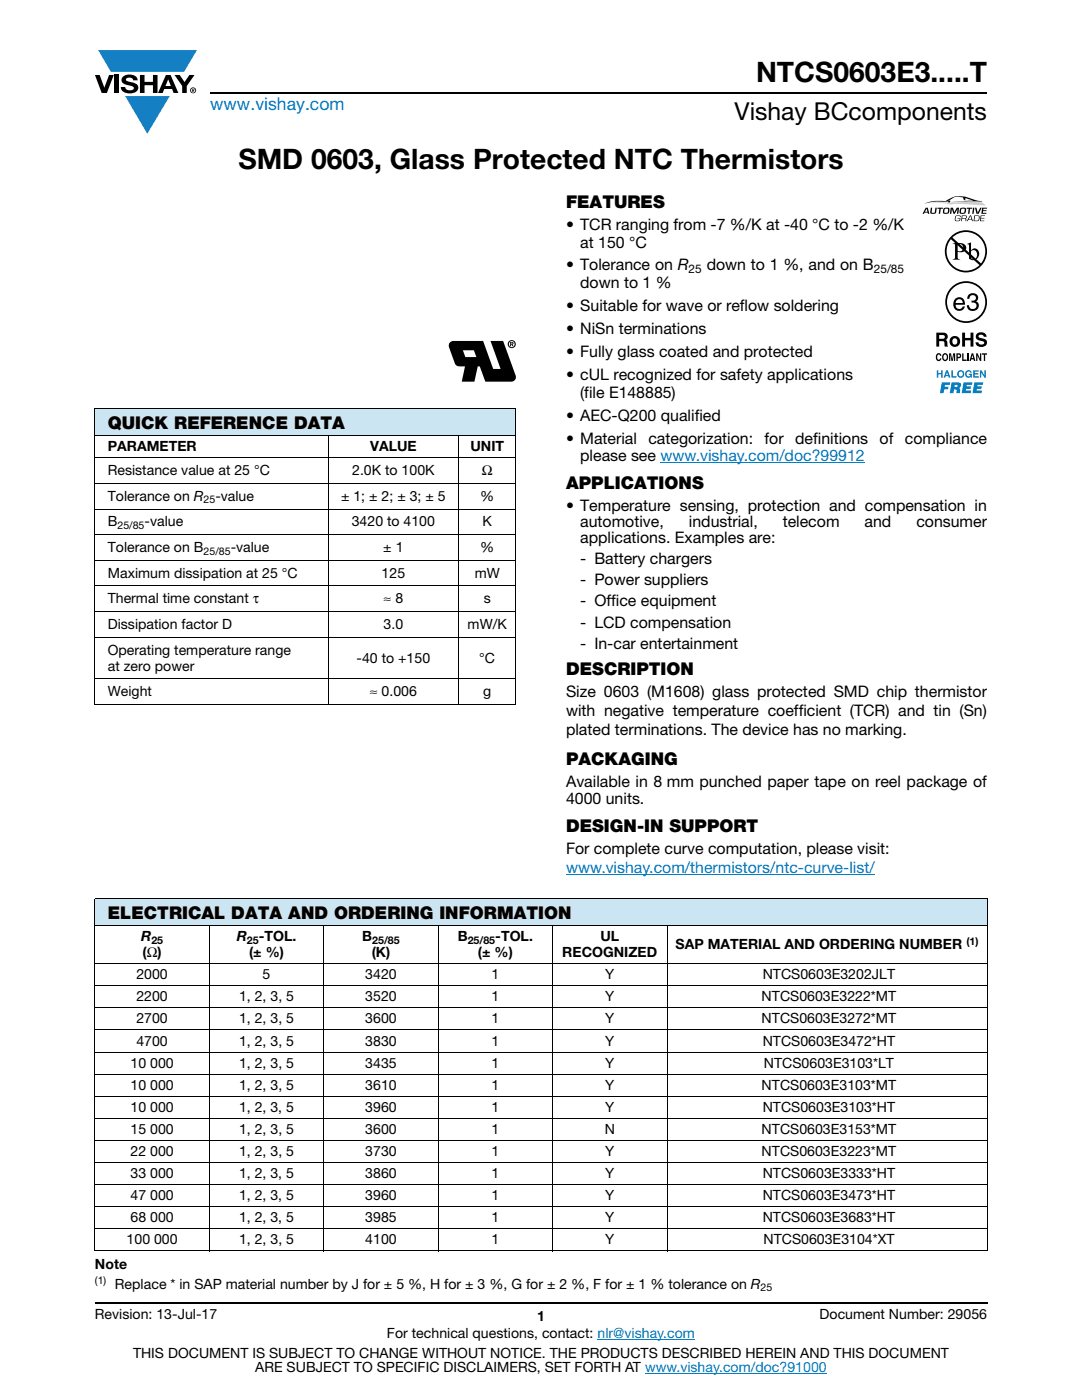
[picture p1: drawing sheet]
<svg xmlns="http://www.w3.org/2000/svg" width="216mm" height="279mm" viewBox="0 0 216 279" stroke-linecap="round" stroke-linejoin="round" font-family="sans-serif">
<defs><g id="words">
<g font-size="5.6">
<text x="150.9" y="16.4">NTCS0603E3.....T</text>
<text x="47.6" y="33.8">SMD 0603, Glass Protected NTC Thermistors</text>
</g>
<text font-size="4.9" x="146.6" y="24">Vishay BCcomponents</text>
<text font-size="3.5" fill="#007ec4" x="42" y="21.9">www.vishay.com</text>
<g font-size="3.5">
<text x="112.9" y="41.5">FEATURES</text>
<text x="21.5" y="85.6">QUICK REFERENCE DATA</text>
<text x="112.9" y="97.6">APPLICATIONS</text>
<text x="112.9" y="134.7">DESCRIPTION</text>
<text x="112.9" y="152.7">PACKAGING</text>
<text x="112.9" y="166.1">DESIGN-IN SUPPORT</text>
<text x="21.5" y="183.3">ELECTRICAL DATA AND ORDERING INFORMATION</text>
</g>
<g font-size="3.2">
<text x="112.9" y="45.9">• TCR ranging from -7 %/K at -40 °C to -2 %/K</text>
<text x="112.9" y="54">• Tolerance on R</text>
<text x="115.8" y="49.4">at 150 °C</text>
<text x="141" y="54">down to 1 %, and on B</text>
<text x="115.8" y="57.5">down to 1 %</text>
<text x="112.9" y="62.1">• Suitable for wave or reflow soldering</text>
<text x="112.9" y="66.7">• NiSn terminations</text>
<text x="112.9" y="71.3">• Fully glass coated and protected</text>
<text x="112.9" y="75.9">• cUL recognized for safety applications</text>
<text x="112.9" y="84">• AEC-Q200 qualified</text>
<text x="115.8" y="79.4">(file E148885)</text>
<text x="112.9" y="88.6">• Material</text>
<text x="129.4" y="88.6">categorization:</text>
<text x="152.6" y="88.6">for</text>
<text x="158.7" y="88.6">definitions</text>
<text x="175.5" y="88.6">of</text>
<text x="180.6" y="88.6">compliance</text>
<text x="115.8" y="92.1">please see www.vishay.com/doc?99912</text>
<text x="112.9" y="102">• Temperature sensing, protection and compensation in</text>
<text x="115.8" y="105.1">automotive,</text>
<text x="137.5" y="105.1">industrial,</text>
<text x="156.2" y="105.1">telecom</text>
<text x="172.5" y="105.1">and</text>
<text x="182.9" y="105.1">consumer</text>
<text x="115.8" y="108.3">applications. Examples are:</text>
<text x="115.8" y="112.5">- Battery chargers</text>
<text x="115.8" y="116.8">- Power suppliers</text>
<text x="115.8" y="121">- Office equipment</text>
<text x="115.8" y="125.2">- LCD compensation</text>
<text x="115.8" y="129.5">- In-car entertainment</text>
<text x="112.9" y="139">Size 0603 (M1608) glass protected SMD chip thermistor</text>
<text x="112.9" y="142.9">with negative temperature coefficient (TCR) and tin (Sn)</text>
<text x="112.9" y="146.8">plated terminations. The device has no marking.</text>
<text x="112.9" y="157">Available in 8 mm punched paper tape on reel package of</text>
<text x="112.9" y="160.5">4000 units.</text>
<text x="112.9" y="170.4">For complete curve computation, please visit:</text>
</g>
<text font-size="3.2" fill="#007ec4" x="112.9" y="174.3">www.vishay.com/thermistors/ntc-curve-list/</text>
<g font-size="2.8">
<text x="21.5" y="90.1">PARAMETER</text>
<text x="21.5" y="94.8">Resistance value at 25 °C</text>
<text x="70.3" y="94.8">2.0K to 100K</text>
<text x="73.9" y="90.1">VALUE</text>
<text x="93.9" y="90.1">UNIT</text>
<text x="96.1" y="94.8">Ω</text>
<text x="21.5" y="99.9">Tolerance on R</text>
<text x="43" y="99.9">-value</text>
<text x="68" y="99.9">± 1; ± 2; ± 3; ± 5</text>
<text x="95.8" y="99.9">%</text>
<text x="21.5" y="105.1">B</text>
<text x="28.9" y="105.1">-value</text>
<text x="70.2" y="105.1">3420 to 4100</text>
<text x="96.3" y="105.1">K</text>
<text x="21.5" y="110.2">Tolerance on B</text>
<text x="46" y="110.2">-value</text>
<text x="76.5" y="110.2">± 1</text>
<text x="95.8" y="110.2">%</text>
<text x="21.5" y="115.3">Maximum dissipation at 25 °C</text>
<text x="76.1" y="115.3">125</text>
<text x="94.7" y="115.3">mW</text>
<text x="21.5" y="120.4">Thermal time constant τ</text>
<text x="21.5" y="125.5">Dissipation factor D</text>
<text x="76.5" y="125.5">3.0</text>
<text x="76.5" y="120.4">≈ 8</text>
<text x="93.3" y="125.5">mW/K</text>
<text x="96.5" y="120.4">s</text>
<text x="21.5" y="130.6">Operating temperature range</text>
<text x="21.5" y="133.8">at zero power</text>
<text x="71.1" y="132.2">-40 to +150</text>
<text x="95.6" y="132.2">°C</text>
<text x="21.5" y="138.9">Weight</text>
<text x="73.8" y="138.9">≈ 0.006</text>
<text x="96.4" y="138.9">g</text>
<text x="28.2" y="187.8">R</text>
<text x="28.4" y="191">(Ω)</text>
<text x="47.2" y="187.8">R</text>
<text x="49.7" y="191">(± %)</text>
<text x="51.6" y="187.8">-TOL.</text>
<text x="72.3" y="187.8">B</text>
<text x="74.2" y="191">(K)</text>
<text x="91.4" y="187.8">B</text>
<text x="95.4" y="191">(± %)</text>
<text x="98.8" y="187.8">-TOL.</text>
<text x="112.2" y="191">RECOGNIZED</text>
<text x="119.8" y="187.8">UL</text>
<text x="134.8" y="189.4">SAP MATERIAL AND ORDERING NUMBER</text>
<text x="27.2" y="195.4">2000</text>
<text x="52.4" y="195.4">5</text>
<text x="72.9" y="195.4">3420</text>
<text x="98.1" y="195.4">1</text>
<text x="120.8" y="195.4">Y</text>
<text x="152.2" y="195.4">NTCS0603E3202JLT</text>
<text x="27.2" y="199.8">2200</text>
<text x="47.7" y="199.8">1, 2, 3, 5</text>
<text x="72.9" y="199.8">3520</text>
<text x="98.1" y="199.8">1</text>
<text x="120.8" y="199.8">Y</text>
<text x="152" y="199.8">NTCS0603E3222*MT</text>
<text x="27.2" y="204.3">2700</text>
<text x="27.2" y="208.7">4700</text>
<text x="47.7" y="208.7">1, 2, 3, 5</text>
<text x="47.7" y="204.3">1, 2, 3, 5</text>
<text x="72.9" y="208.7">3830</text>
<text x="72.9" y="204.3">3600</text>
<text x="98.1" y="208.7">1</text>
<text x="98.1" y="204.3">1</text>
<text x="120.8" y="208.7">Y</text>
<text x="120.8" y="204.3">Y</text>
<text x="152" y="204.3">NTCS0603E3272*MT</text>
<text x="152.2" y="208.7">NTCS0603E3472*HT</text>
<text x="26.1" y="213.1">10 000</text>
<text x="47.7" y="213.1">1, 2, 3, 5</text>
<text x="72.9" y="213.1">3435</text>
<text x="98.1" y="213.1">1</text>
<text x="120.8" y="213.1">Y</text>
<text x="152.4" y="213.1">NTCS0603E3103*LT</text>
<text x="26.1" y="217.5">10 000</text>
<text x="26.1" y="221.9">10 000</text>
<text x="47.7" y="221.9">1, 2, 3, 5</text>
<text x="47.7" y="217.5">1, 2, 3, 5</text>
<text x="72.9" y="221.9">3960</text>
<text x="72.9" y="217.5">3610</text>
<text x="98.1" y="221.9">1</text>
<text x="98.1" y="217.5">1</text>
<text x="120.8" y="221.9">Y</text>
<text x="120.8" y="217.5">Y</text>
<text x="152" y="217.5">NTCS0603E3103*MT</text>
<text x="152.2" y="221.9">NTCS0603E3103*HT</text>
<text x="26.1" y="226.3">15 000</text>
<text x="47.7" y="226.3">1, 2, 3, 5</text>
<text x="72.9" y="226.3">3600</text>
<text x="98.1" y="226.3">1</text>
<text x="120.7" y="226.3">N</text>
<text x="152" y="226.3">NTCS0603E3153*MT</text>
<text x="26.1" y="230.7">22 000</text>
<text x="47.7" y="230.7">1, 2, 3, 5</text>
<text x="72.9" y="230.7">3730</text>
<text x="98.1" y="230.7">1</text>
<text x="120.8" y="230.7">Y</text>
<text x="152" y="230.7">NTCS0603E3223*MT</text>
<text x="26.1" y="235.1">33 000</text>
<text x="26.1" y="239.5">47 000</text>
<text x="47.7" y="235.1">1, 2, 3, 5</text>
<text x="47.7" y="239.5">1, 2, 3, 5</text>
<text x="72.9" y="235.1">3860</text>
<text x="72.9" y="239.5">3960</text>
<text x="98.1" y="235.1">1</text>
<text x="98.1" y="239.5">1</text>
<text x="120.8" y="235.1">Y</text>
<text x="120.8" y="239.5">Y</text>
<text x="152.2" y="235.1">NTCS0603E3333*HT</text>
<text x="152.2" y="239.5">NTCS0603E3473*HT</text>
<text x="26.1" y="243.9">68 000</text>
<text x="47.7" y="243.9">1, 2, 3, 5</text>
<text x="72.9" y="243.9">3985</text>
<text x="98.1" y="243.9">1</text>
<text x="120.8" y="243.9">Y</text>
<text x="152.2" y="243.9">NTCS0603E3683*HT</text>
<text x="25.3" y="248.3">100 000</text>
<text x="47.7" y="248.3">1, 2, 3, 5</text>
<text x="72.9" y="248.3">4100</text>
<text x="98.1" y="248.3">1</text>
<text x="120.8" y="248.3">Y</text>
<text x="152.4" y="248.3">NTCS0603E3104*XT</text>
<text x="18.9" y="253.3">Note</text>
<text x="22.9" y="257.2">Replace * in SAP material number by J for ± 5 %, H for ± 3 %, G for ± 2 %, F for ± 1 % tolerance on R</text>
<text x="18.9" y="263.3">Revision: 13-Jul-17</text>
<text x="107.2" y="263.6">1</text>
<text x="163.6" y="263.3">Document Number: 29056</text>
<text x="77.2" y="267.1">For technical questions, contact: nlr@vishay.com</text>
<text x="26.5" y="271">THIS DOCUMENT IS SUBJECT TO CHANGE WITHOUT NOTICE. THE PRODUCTS DESCRIBED HEREIN AND THIS DOCUMENT</text>
<text x="50.9" y="273.8">ARE SUBJECT TO SPECIFIC DISCLAIMERS, SET FORTH AT www.vishay.com/doc?91000</text>
</g>
<g font-size="2.4">
<text x="137.4" y="54.5">25</text>
<text x="174.3" y="54.5">25/85</text>
</g>
<g font-size="2.1">
<text x="40.6" y="100.5">25</text>
<text x="23.4" y="105.6">25/85</text>
<text x="40.6" y="110.7">25/85</text>
<text x="30.2" y="188.3">25</text>
<text x="49.3" y="188.3">25</text>
<text x="74.3" y="188.3">25/85</text>
<text x="93.3" y="188.3">25/85</text>
<text x="192.8" y="188.6">(1)</text>
<text x="18.9" y="256.3">(1)</text>
<text x="151.8" y="257.7">25</text>
</g>
</g></defs>
<g fill="#147fc3">
<path d="M19.6 10h19.7l-2.6 4.3h-1.1h-13.5z"/>
<path d="M25 19.2h8.9l-4.5 7.5z"/>
</g>
<g fill="#000">
<path d="M18.9 15h1l.9 2.5 1-2.5h.9l-1.4 3.6h-1zM22.9 15h.9v3.6h-.9zM24.6 15.3a2.1 2.1 0 0 1 2.8 .3l.1 .4h-.9a.79 .79 0 0 0-.7-.5 .79 .79 0 0 0-.8 .4l.3 .3 1 .2a1.08 1.08 0 0 1 1.2 1 1.08 1.08 0 0 1-1.1 1.2 1.73 1.73 0 0 1-2.4-1.2h.9a.96 .96 0 0 0 .8 .6 .96 .96 0 0 0 .9-.4 1.31 1.31 0 0 0-1.2-.6 1.03 1.03 0 0 1-1.1-.6 1.03 1.03 0 0 1 .2-1.1zM27.9 15h.9v1.3h1.7v-1.3h.9v3.6h-.9v-1.6h-1.7v1.6h-.9zM34.8 15h1.1l.9 1.4 1-1.4h1l-1.5 2.2v1.4h-.9v-1.4z"/>
<path d="M33.6 15.9l.5 1.3h-1.1zM33.1 15l-1.6 3.6h1l.3-.8h1.5l.3 .8h1l-1.6-3.6z"/>
<path d="M38.4 17.8h.2v.2h-.2zM38.3 17.7v.7h.1v-.3l.4 .3-.2-.3 .2-.2-.1-.2z"/>
<path d="M38.1 18a.46 .46 0 0 1 .9 0 .46 .46 0 0 1-.9 0zM37.9 18a.6 .6 0 0 0 1.2 0 .6 .6 0 0 0-1.2 0z"/>
</g>
<path d="M42 18.6h155M18.9 260h178.1" fill="none" stroke="#000" stroke-width=".36"/>
<path d="M131.8 92.3h40.8M112.9 174.5h61.6M119.2 267.3h19.5M128.7 274h36.3" fill="none" stroke="#007ec4" stroke-width=".2"/>
<path d="M18.9 81.5h84.1v5.5h-84.1z" fill="#cce5f3"/>
<g fill="none" stroke="#000" stroke-width=".2">
<path d="M18.9 81.5h84.1M18.9 87h84.1M18.9 91.4h84.1M18.9 96.5h84.1M18.9 81.6v58.9M65.5 86.9v53.8M91.5 86.9v53.8M103 81.6v58.9M18.9 101.6h84.1M18.9 106.7h84.1M18.9 111.8h84.1M18.9 116.9h84.1"/>
<path d="M18.9 122.1h84.1M18.9 127.2h84.1M18.9 135.5h84.1M18.9 140.6h84.1"/>
</g>
<path d="M89.5 67.9h13.5v8.3h-13.5z" fill="#fff"/>
<g fill="#000">
<path d="M92.4 69.9h2.2l.5 1.4h-2.2zM89.9 68.2a.92 .92 0 0 0-.3 1.1l1.2 3.3a.94 .94 0 0 0 .8 .5h1.2l-.7 3.1h2.6l.6-3.1h.4l1.1 3.1h5.3a.92 .92 0 0 0 .8-1.2l-2.5-7h-2.5l2 5.6h-1.5l-2-5.6h-5.9z"/>
<path d="M101.5 68.7a.6 .6 0 0 1 1.2 0 .6 .6 0 0 1-1.2 0zM101.3 68.7a.81 .81 0 0 0 1.6 0 .81 .81 0 0 0-1.6 0z"/>
<path d="M102 68.4h.2v.2h-.2zM101.8 68.2v.9h.2v-.4l.3 .4h.2l-.2-.4h.1v-.4z"/>
</g>
<g fill="#fff">
<path d="M33.5 40.4h39.9v35.9h-39.9z"/>
<path d="M184.1 39.2h12.9v39.3h-12.9z"/>
</g>
<g fill="#0160ae">
<path d="M186.9 73.9h.3v.6h.6v-.6h.3v1.5h-.3v-.7h-.6v.7h-.3z"/>
<path d="M189.8 73.9h.3v1.2h.8v.3h-1.1z"/>
<path d="M192.7 74.1a.68 .68 0 0 1 1.2 .3l-.8-.2a.55 .55 0 0 0-.2 .5 .55 .55 0 0 0 .4 .4l.4-.3h-.4v-.2h.6v.8h-.2v-.2a.71 .71 0 0 1-1-.1 .71 .71 0 0 1 0-1z"/>
<path d="M194.2 73.9h1.1v.3h-.8v.3h.7v.2h-.7v.4h.8v.3h-1.1z"/>
<path d="M195.5 73.9h.3l.6 1v-1h.3v1.5h-.3l-.6-1.1v1.1h-.3z"/>
<path d="M187.9 76.3h1.7l-.1 .5h-.9l-.1 .4h.8l-.1 .5h-.8l-.1 .8h-.7z"/>
<path d="M192.3 76.3h1.7l-.1 .5h-1l-.1 .3h.9l-.1 .5h-.8l-.1 .4h1.1l-.1 .5h-1.8z"/>
<path d="M194.4 76.3h1.8l-.1 .5h-1l-.1 .3h.9l-.1 .5h-.9v.4h1.1l-.1 .5h-1.8z"/>
<path d="M189 74.2l-.2 .6h.3zM188.8 73.9h.3l.6 1.5h-.4l-.1-.3h-.5l-.1 .3h-.3z"/>
<path d="M191.2 74.7a.5 .5 0 0 0 1 0 .5 .5 0 0 0-1 0zM190.9 74.6a.75 .75 0 0 1 1.5 0 .75 .75 0 0 1-1.5 0z"/>
<path d="M190.5 76.8l-.1 .4 .6-.1v-.3zM189.9 76.3l1.7 .2a.63 .63 0 0 1-.3 .9l.3 .3v.8h-.7v-.6l-.3-.2h-.2l-.2 .8h-.7z"/>
</g>
<path d="M185.1 40.6l1.4-.2 3.1 .1a3.8 3.8 0 0 1 2.2-.1l2.8-.1a2.03 2.03 0 0 1 2.1 .7h-.2a41.3 41.3 0 0 0-7.1-.2 10.3 10.3 0 0 0-4.3-.2z" fill="#ccc"/>
<g fill="#000">
<path d="M189.1 40.3l.4-.3 .1 .2-.1 .2zM184.4 40.6h.1a12.3 12.3 0 0 1 4.3-.6 5.2 5.2 0 0 1 5.5-.2l1.7 .4-6.2 .1 4.3-.2-1.4-.6-.1 .6-.4-.4v-.3a2.78 2.78 0 0 0-2.7 .5 2.69 2.69 0 0 1-2.2 .3l-1.4 .1zM185.7 41.5h.3l-.1 .8a.35 .35 0 0 0 .3 .2 .35 .35 0 0 0 .3-.2l.2-.8h.2l-.1 .8a.72 .72 0 0 1-1.2 .2zM187.1 41.5h1.1l-.1 .2h-.4l-.1 1h-.3l.1-1h-.4zM190.7 43.1a.64 .64 0 0 1 1 .2h-.2a.49 .49 0 0 0-.6-.2 .49 .49 0 0 0-.2 .7 .49 .49 0 0 0 .6 .2l.2-.3h-.4v-.1h.6a.61 .61 0 0 1-.5 .6 .61 .61 0 0 1-.7-.3zM189.7 41.5h.4l.3 .9 .5-.9h.5l-.2 1.2h-.3l.2-1.1-.6 1.1h-.2l-.4-1-.1 1h-.3zM192.9 41.5h1.1v.2h-.4l-.2 1h-.2l.1-1h-.4zM194.2 41.5h.2l-.1 1.2h-.3zM194.5 41.5h.3l.3 1 .5-1h.3l-.6 1.2h-.5zM195.7 43h.8v.1h-.7v.4h.7l-.1 .1h-.6l-.1 .4h.7v.1h-.9zM196 41.5h1l-.1 .1h-.7v.4h.7l-.1 .1h-.6l-.1 .4h.7v.2h-1zM186.9 70.7l.4-.2 .3 .1 .2 .4-.6-.2a.66 .66 0 0 0 .1 1l.3-.3h.2a.54 .54 0 0 1-.4 .6 .54 .54 0 0 1-.6-.5z"/>
<path d="M189.4 70.5h.4l.2 1.2 .2-1.2h.4v1.5h-.3v-1.2l-.2 1.2h-.2l-.3-1.2v1.2h-.2zM192 70.5h.3v1.3h.6v.2h-.9zM192 66.4h.6v1h1.1v-1h.5v2.8h-.5v-1.3h-1.1v1.3h-.6zM193 70.5h.3v1.5h-.3zM193.3 58.8a1.07 1.07 0 0 1 1.3-.2 1.07 1.07 0 0 1 .5 1.2l-.4 .3a1.06 1.06 0 0 1 .5 1.4 1.06 1.06 0 0 1-1.4 .5h-.2a1.02 1.02 0 0 1-.7-1.1h.5a.71 .71 0 0 0 .9 .8 .71 .71 0 0 0 .3-1.2l-.7-.1v-.4a.59 .59 0 0 0 .8-.4 .59 .59 0 0 0-.6-.7 .66 .66 0 0 0-.7 .7h-.4zM195 66.5a1.15 1.15 0 0 1 1.9 .7h-.6v-.2a.68 .68 0 0 0-1-.1v.4l.2 .1a1.29 1.29 0 0 1 1.5 .9 1.17 1.17 0 0 1-1.2 .9 1.17 1.17 0 0 1-1.1-.9h.5l.1 .2a.67 .67 0 0 0 1.1-.1l-.3-.3-.5-.1a.82 .82 0 0 1-.9-.5 .82 .82 0 0 1 .3-1zM194.8 70.5h.3l.5 1.1v-1.1h.2v1.5h-.3l-.5-1.1v1.1h-.2zM195.9 70.5h1.1v.3h-.4v1.2h-.3v-1.2h-.4z"/>
<path d="M184.9 41.6l-.3 .7h.5zM184.7 41.5h.4l.3 1.2h-.2l-.1-.3h-.6l-.1 .3h-.3z"/>
<path d="M188.3 42.1a.45 .45 0 0 0 .9 0 .45 .45 0 0 0-.9 0zM188.3 41.6a.7 .7 0 0 1 1.2 .2 .74 .74 0 0 1-.4 .9 .74 .74 0 0 1-.9-.2z"/>
<path d="M190 47.4a3.9 3.9 0 0 1 5.3-.1 3.9 3.9 0 0 1 .4 5.3zM189.7 47.7l5.8 5.2a3.9 3.9 0 0 1-5.4 .1 3.9 3.9 0 0 1-.4-5.3zM188.5 50.2a4.2 4.2 0 0 0 8.5 0 4.2 4.2 0 0 0-8.5 0z"/>
<path d="M191.1 48.8v1.3a.75 .75 0 0 0 1.1-.7 .75 .75 0 0 0-1.1-.6zM190.1 48.5a2.81 2.81 0 0 1 2.5 .4 .97 .97 0 0 1-.1 1.2 .97 .97 0 0 1-1.2 .2l-.2-.1v1.1v.3l.5 .2h-1.5l.3-.1 .2-.4v-2.3l-.1-.2z"/>
<path d="M192.1 43.1l-.1 .5 .7-.1v-.4zM191.9 43h.7a.32 .32 0 0 1 .3 .3 .32 .32 0 0 1-.3 .3l.2 .1v.4h-.2v-.4h-.1h-.5l-.1 .4h-.1z"/>
<path d="M191.7 42.1a.44 .44 0 0 0 .8 0 .44 .44 0 0 0-.8 0zM191.7 41.6a.7 .7 0 0 1 1.1 .2 .74 .74 0 0 1-.4 .9 .74 .74 0 0 1-.9-.2z"/>
<path d="M193.8 50.2v1.3l.1 .1a.72 .72 0 0 0 .8 0 .72 .72 0 0 0 .3-.8 .72 .72 0 0 0-.4-.8 .72 .72 0 0 0-.8 .2zM193 48.7l.8-.3v1.6a.89 .89 0 0 1 1.1-.4 .89 .89 0 0 1 .5 1.1 1.23 1.23 0 0 1-.7 1.1 1.23 1.23 0 0 1-1.3-.2l-.1-2.6z"/>
<path d="M193.6 43.1l-.3 .7h.6zM193.6 43h.2l.3 1.1h-.1l-.1-.2h-.7l-.1 .2h-.2z"/>
<path d="M194.5 43.1l-.1 .9 .8-.1 .1-.7zM194.4 43h.9a.66 .66 0 0 1-.4 1.1h-.6z"/>
<path d="M187.4 66.9v.7h.9a.39 .39 0 0 0 .1-.7zM186.8 66.4h1.4a.79 .79 0 0 1 .8 .4 .79 .79 0 0 1-.1 .9l-.2 .1a.98 .98 0 0 1 .4 1.2l.1 .2h-.7l-.2-1.1h-.9v1.1h-.6z"/>
<path d="M188.4 70.8a.64 .64 0 0 0 .2 1h.1a.64 .64 0 0 0-.1-1.1zM188.2 70.6l.2-.1a.56 .56 0 0 1 .7 .3 .82 .82 0 0 1-.5 1.3l-.2-.1a.89 .89 0 0 1-.2-1.4z"/>
<path d="M189 60.3a3.8 3.8 0 0 1 7.6 0 3.8 3.8 0 0 1-7.6 0zM188.6 60.3a4.2 4.2 0 0 0 8.4 0 4.2 4.2 0 0 0-8.4 0z"/>
<path d="M190.3 67.6a.63 .63 0 0 0-.3 .8 .63 .63 0 0 0 .8 .3 .63 .63 0 0 0 .2-.8 .63 .63 0 0 0-.7-.3zM189.5 68.1a1.09 1.09 0 0 1 2.1 0 1.09 1.09 0 0 1-2.1 0z"/>
<path d="M191.1 70.8v.4l.4-.1v-.3zM190.8 70.5h.6a.5 .5 0 0 1 .4 .5 .5 .5 0 0 1-.4 .5h-.3v.5h-.3z"/>
<path d="M190.9 59.9l-.2 .6h1.4a.7 .7 0 0 0-.4-.7 .7 .7 0 0 0-.8 .1zM190.7 59.6a1.18 1.18 0 0 1 1.4-.1 1.18 1.18 0 0 1 .5 1.3h-1.9a.73 .73 0 0 0 .5 .8 .73 .73 0 0 0 .9-.4h.4a1.21 1.21 0 0 1-1.6 .8 1.21 1.21 0 0 1-.6-1.7z"/>
<path d="M194 70.9l-.1 .6h.3zM193.9 70.5h.3l.4 1.5h-.3v-.3h-.5l-.1 .3h-.3z"/>
</g>
<path d="M18.9 179.2h178.1v5.5h-178.1z" fill="#cce5f3"/>
<g fill="none" stroke="#000" stroke-width=".2">
<path d="M18.9 179.2h178.1M18.9 179.3v70.3M197 179.3v70.3M18.9 184.7h178.1M18.9 192.3h178.1M18.9 196.7h178.1M41.8 184.6v65.1M64.6 184.6v65.1M87.4 184.6v65.1M110.3 184.6v65.1M133.1 184.6v65.1M18.9 201.1h178.1"/>
<path d="M18.9 205.5h178.1M18.9 210h178.1M18.9 214.4h178.1M18.9 218.8h178.1M18.9 223.2h178.1M18.9 227.6h178.1M18.9 232h178.1M18.9 236.4h178.1M18.9 240.8h178.1M18.9 245.2h178.1M18.9 249.6h178.1"/>
</g>
<use href="#words"/>
</svg>
